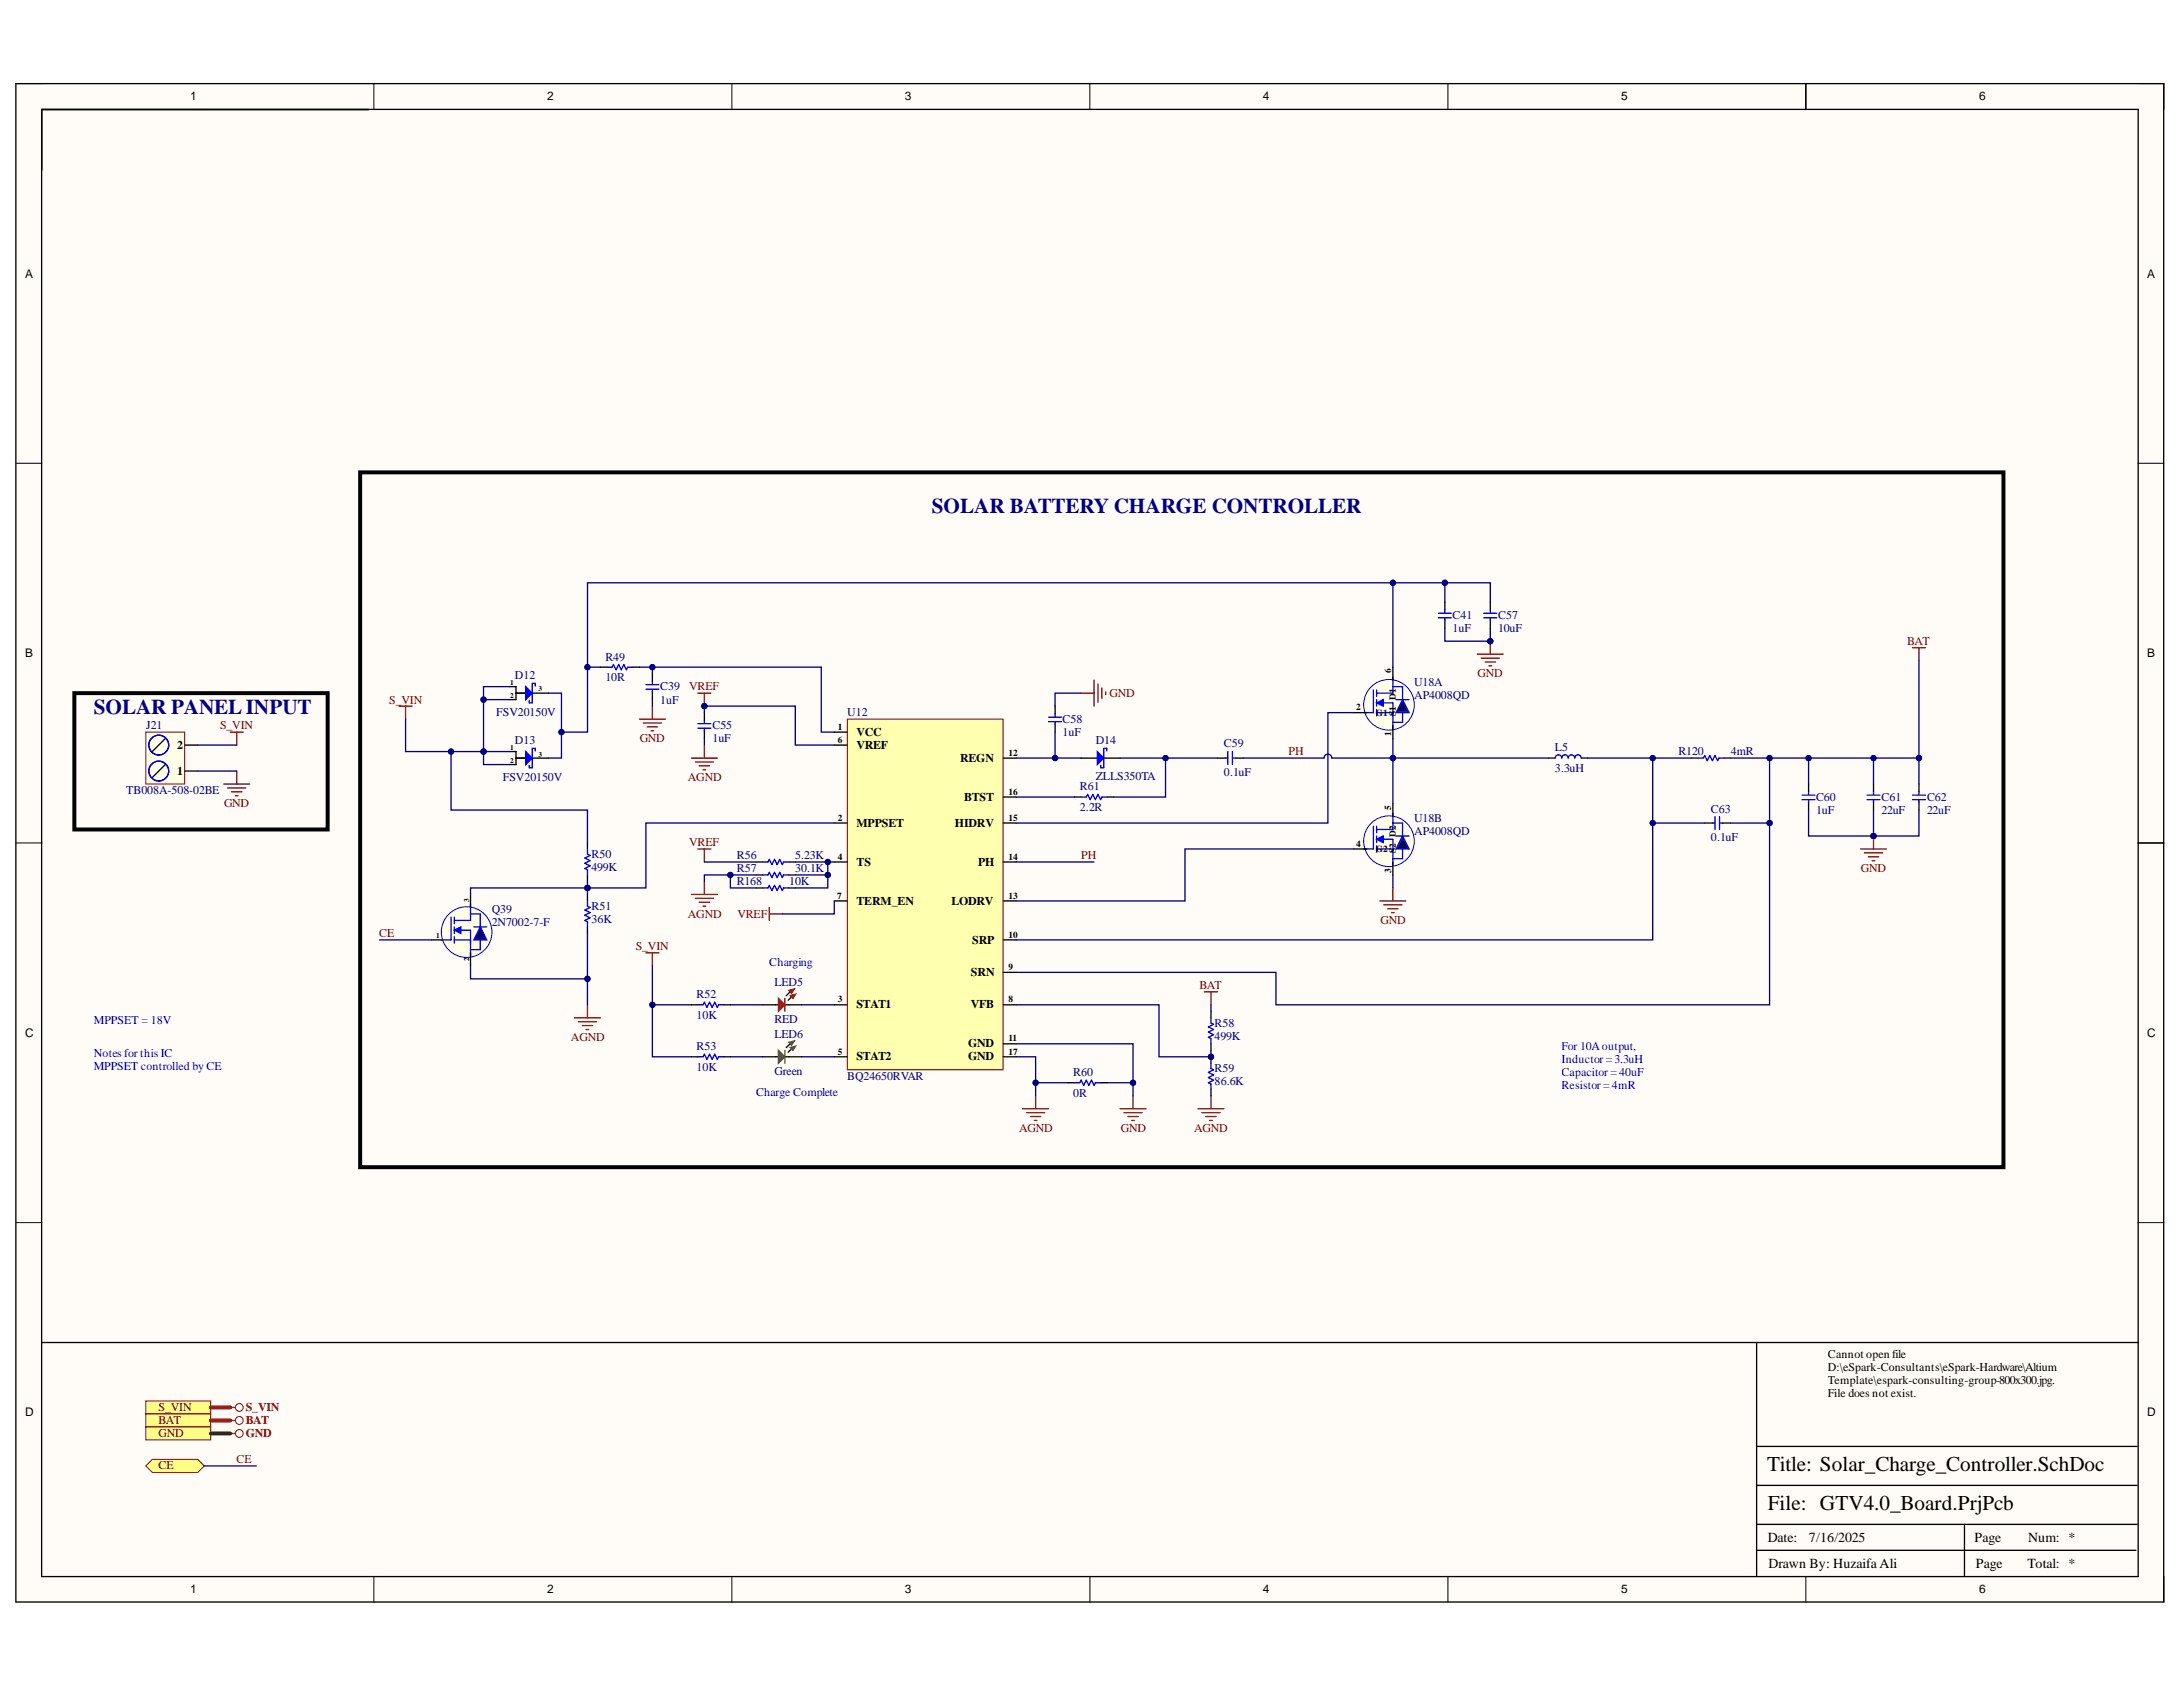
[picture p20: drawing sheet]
<svg xmlns="http://www.w3.org/2000/svg" width="279mm" height="216mm" viewBox="0 0 279 216" stroke-linecap="round" stroke-linejoin="round" font-family="sans-serif">
<defs><g id="words">
<g font-size="2.7" fill="#000080">
<text x="119.3" y="65.6">SOLAR BATTERY CHARGE CONTROLLER</text>
<text x="12" y="91.4">SOLAR PANEL INPUT</text>
</g>
<g font-size="2.7">
<text x="226.2" y="188.3">Title: Solar_Charge_Controller.SchDoc</text>
<text x="226.3" y="193.3">File: GTV4.0_Board.PrjPcb</text>
</g>
<g font-size="1.8">
<text x="226.3" y="197.4">Date:</text>
<text x="231.5" y="197.4">7/16/2025</text>
<text x="252.7" y="197.4">Page</text>
<text x="259.6" y="197.4">Num: *</text>
<text x="226.3" y="200.7">Drawn By: Huzaifa Ali</text>
<text x="252.9" y="200.7">Page</text>
<text x="259.5" y="200.7">Total: *</text>
</g>
<g font-size="1.5">
<text x="24.4" y="12.9">1</text>
<text x="70" y="12.9">2</text>
<text x="115.8" y="12.9">3</text>
<text x="161.6" y="12.9">4</text>
<text x="207.5" y="12.9">5</text>
<text x="253.3" y="12.9">6</text>
<text x="3.2" y="35.5">A</text>
<text x="274.8" y="35.5">A</text>
<text x="3.2" y="84.1">B</text>
<text x="274.8" y="84.1">B</text>
<text x="22.7" y="95.8">2</text>
<text x="109.6" y="94.2">VCC</text>
<text x="109.6" y="95.8">VREF</text>
<text x="22.7" y="99.2">1</text>
<text x="122.9" y="97.5">REGN</text>
<text x="109.6" y="105.8">MPPSET</text>
<text x="122.2" y="105.8">HIDRV</text>
<text x="123.4" y="102.5">BTST</text>
<text x="109.6" y="110.8">TS</text>
<text x="125.2" y="110.8">PH</text>
<text x="109.6" y="115.8">TERM_EN</text>
<text x="121.8" y="115.8">LODRV</text>
<text x="124.2" y="124.9">SRN</text>
<text x="124.4" y="120.8">SRP</text>
<text x="109.6" y="129">STAT1</text>
<text x="124.2" y="129">VFB</text>
<text x="3.2" y="132.7">C</text>
<text x="109.6" y="135.7">STAT2</text>
<text x="123.9" y="134">GND</text>
<text x="123.9" y="135.7">GND</text>
<text x="274.8" y="132.7">C</text>
<text x="234" y="173.8">Cannot open file</text>
<text x="234" y="175.5">D:\eSpark-Consultants\eSpark-Hardware\Altium</text>
<text x="234" y="177.2">Template\espark-consulting-group-800x300.jpg.</text>
<text x="234" y="178.8">File does not exist.</text>
<text x="3.2" y="181.2">D</text>
<text x="274.8" y="181.2">D</text>
<text x="24.4" y="203.9">1</text>
<text x="70" y="203.9">2</text>
<text x="115.8" y="203.9">3</text>
<text x="161.6" y="203.9">4</text>
<text x="207.5" y="203.9">5</text>
<text x="253.3" y="203.9">6</text>
</g>
<g font-size="1.5" fill="#000080">
<text x="185.9" y="79.2">C41</text>
<text x="185.9" y="80.8">1uF</text>
<text x="191.7" y="79.2">C57</text>
<text x="191.7" y="80.8">10uF</text>
<text x="65.9" y="86.9">D12</text>
<text x="77.5" y="84.6">R49</text>
<text x="77.5" y="87.2">10R</text>
<text x="84.5" y="88.4">C39</text>
<text x="181" y="87.8">U18A</text>
<text x="181" y="89.5">AP4008QD</text>
<text x="18.7" y="93.4">J21</text>
<text x="63.5" y="91.7">FSV20150V</text>
<text x="65.9" y="95.2">D13</text>
<text x="84.5" y="90.1">1uF</text>
<text x="91.2" y="93.4">C55</text>
<text x="91.2" y="95">1uF</text>
<text x="108.4" y="91.7">U12</text>
<text x="136" y="92.5">C58</text>
<text x="136" y="94.2">1uF</text>
<text x="140.2" y="95.2">D14</text>
<text x="156.6" y="95.6">C59</text>
<text x="16.2" y="101.6">TB008A-508-02BE</text>
<text x="64.4" y="100">FSV20150V</text>
<text x="138.2" y="101.1">R61</text>
<text x="140.2" y="99.8">ZLLS350TA</text>
<text x="156.6" y="99.4">0.1uF</text>
<text x="199" y="96.1">L5</text>
<text x="199" y="98.9">3.3uH</text>
<text x="214.8" y="96.7">R120</text>
<text x="221.5" y="96.7">4mR</text>
<text x="138.2" y="103.8">2.2R</text>
<text x="181" y="105.2">U18B</text>
<text x="181" y="106.9">AP4008QD</text>
<text x="219" y="104">C63</text>
<text x="219" y="107.6">0.1uF</text>
<text x="232.4" y="102.5">C60</text>
<text x="232.4" y="104.2">1uF</text>
<text x="240.8" y="102.5">C61</text>
<text x="240.8" y="104.2">22uF</text>
<text x="246.6" y="102.5">C62</text>
<text x="246.6" y="104.2">22uF</text>
<text x="75.7" y="109.8">R50</text>
<text x="75.7" y="111.5">499K</text>
<text x="94.3" y="113.3">R168</text>
<text x="94.3" y="111.6">R57</text>
<text x="94.3" y="109.9">R56</text>
<text x="101" y="113.3">10K</text>
<text x="101.8" y="111.6">30.1K</text>
<text x="101.8" y="109.9">5.23K</text>
<text x="62.9" y="116.9">Q39</text>
<text x="62.9" y="118.6">2N7002-7-F</text>
<text x="75.7" y="116.4">R51</text>
<text x="75.7" y="118.1">36K</text>
<text x="89.1" y="127.8">R52</text>
<text x="89.1" y="130.4">10K</text>
<text x="99.1" y="126.2">LED5</text>
<text x="99.1" y="130.9">RED</text>
<text x="155.5" y="131.4">R58</text>
<text x="89.1" y="134.4">R53</text>
<text x="89.1" y="137.1">10K</text>
<text x="99.1" y="132.8">LED6</text>
<text x="99.1" y="137.6">Green</text>
<text x="137.4" y="137.7">R60</text>
<text x="155.5" y="137.2">R59</text>
<text x="155.5" y="133.1">499K</text>
<text x="108.4" y="138.3">BQ24650RVAR</text>
<text x="137.4" y="140.4">0R</text>
<text x="155.5" y="138.8">86.6K</text>
</g>
<g font-size="1.5" fill="#800000">
<text x="244.1" y="82.5">BAT</text>
<text x="88.2" y="88.4">VREF</text>
<text x="142" y="89.2">GND</text>
<text x="189.1" y="86.7">GND</text>
<text x="28.2" y="93.4">S_VIN</text>
<text x="49.8" y="90.1">S_VIN</text>
<text x="81.9" y="95">GND</text>
<text x="88" y="100">AGND</text>
<text x="164.9" y="96.7">PH</text>
<text x="28.7" y="103.3">GND</text>
<text x="88.2" y="108.3">VREF</text>
<text x="138.4" y="109.9">PH</text>
<text x="238.2" y="111.6">GND</text>
<text x="48.5" y="119.9">CE</text>
<text x="88" y="117.5">AGND</text>
<text x="94.4" y="117.5">VREF</text>
<text x="176.7" y="118.3">GND</text>
<text x="81.4" y="121.6">S_VIN</text>
<text x="153.5" y="126.6">BAT</text>
<text x="73.1" y="133.3">AGND</text>
<text x="130.4" y="144.9">AGND</text>
<text x="143.4" y="144.9">GND</text>
<text x="152.8" y="144.9">AGND</text>
<text x="20.3" y="180.6">S_VIN</text>
<text x="20.3" y="182.2">BAT</text>
<text x="20.3" y="183.9">GND</text>
<text x="31.5" y="180.6">S_VIN</text>
<text x="31.5" y="182.2">BAT</text>
<text x="31.5" y="183.9">GND</text>
<text x="20.3" y="188.1">CE</text>
<text x="30.3" y="187.2">CE</text>
</g>
<g font-size="1.5" fill="#00f">
<text x="98.5" y="123.6">Charging</text>
<text x="12" y="131.1">MPPSET = 18V</text>
<text x="12" y="135.2">Notes for this IC</text>
<text x="12" y="136.9">MPPSET controlled by CE</text>
<text x="199.9" y="134.4">For 10Aoutput,</text>
<text x="199.9" y="136.1">Inductor =3.3uH</text>
<text x="199.9" y="137.7">Capacitor =40uF</text>
<text x="96.8" y="140.2">Charge Complete</text>
<text x="199.9" y="139.4">Resistor =4mR</text>
</g>
<g font-size="1.2">
<text x="178" y="86.2" transform="rotate(-90 178 86.2)">6</text>
<text x="178.6" y="89.6" transform="rotate(-90 178.6 89.6)">D1</text>
<text x="107.2" y="93.4">1</text>
<text x="107.2" y="95">6</text>
<text x="173.6" y="90.9">2</text>
<text x="176.1" y="91.6">G1</text>
<text x="178" y="94.2" transform="rotate(-90 178 94.2)">1</text>
<text x="178.6" y="91.7" transform="rotate(-90 178.6 91.7)">S1</text>
<text x="129.1" y="96.7">12</text>
<text x="129.1" y="101.7">16</text>
<text x="107.2" y="105">2</text>
<text x="129.1" y="105">15</text>
<text x="178" y="103.7" transform="rotate(-90 178 103.7)">5</text>
<text x="178.6" y="107.1" transform="rotate(-90 178.6 107.1)">D2</text>
<text x="107.2" y="110">4</text>
<text x="129.1" y="110">14</text>
<text x="173.6" y="108.4">4</text>
<text x="176.1" y="109">G2</text>
<text x="178" y="111.7" transform="rotate(-90 178 111.7)">3</text>
<text x="178.6" y="109.2" transform="rotate(-90 178.6 109.2)">S2</text>
<text x="107.2" y="115">7</text>
<text x="129.1" y="120">10</text>
<text x="129.1" y="115">13</text>
<text x="129.1" y="124.1">9</text>
<text x="107.2" y="128.3">3</text>
<text x="129.1" y="128.3">8</text>
<text x="107.2" y="135">5</text>
<text x="129.1" y="133.3">11</text>
<text x="129.1" y="135">17</text>
</g>
<g font-size=".9">
<text x="65.3" y="87.7">1</text>
<text x="65.3" y="89.3">2</text>
<text x="68.9" y="88.5">3</text>
<text x="65.3" y="96">1</text>
<text x="65.3" y="97.7">2</text>
<text x="68.9" y="96.8">3</text>
<text x="60.1" y="115.4" transform="rotate(-90 60.1 115.4)">3</text>
<text x="55.8" y="120.1">1</text>
<text x="60.1" y="123" transform="rotate(-90 60.1 123)">2</text>
</g>
</g></defs>
<g fill="#fffcf8">
<path d="M2 10.7h275v194.4h-275z" fill-rule="evenodd"/>
<path d="M5.4 14h268.2v187.7h-268.2z" fill-rule="evenodd"/>
</g>
<g fill="none" stroke="#000" stroke-width=".13">
<path d="M2 10.7h3.4M47.9 10.7v3.3M93.7 10.7v3.3M139.5 10.7v3.3M185.3 10.7v3.3M231.1 10.7v3.3M273.6 10.7h3.4v3.3M2 59.3h3.4M273.6 59.3h3.4M2 107.9h3.4M273.6 107.9h3.4M2 156.5h3.4"/>
<path d="M273.6 156.5h3.4M47.9 201.7v3.4M93.7 201.7v3.4M139.5 201.7v3.4M185.3 201.7v3.4M231.1 201.7v3.4M277 201.7v3.4"/>
</g>
<path d="M2 10.7h274.9v194.3h-274.9zM5.3 14h268.4v187.8h-268.4zM231.1 10.7v3.3M273.7 107.9h3.3M273.7 171.8h-48.9v29.9M224.8 198.4h48.6M224.8 195.1h48.7M224.8 190.1h48.7M224.8 185.1h48.7M251.4 195.1v6.6" fill="none" stroke="#000" stroke-width=".17"/>
<path d="M9.5 88.7h32.4v17.5h-32.4z" fill="none" stroke="#000" stroke-width=".51"/>
<g fill="none" stroke="#800000" stroke-width=".17">
<path d="M29.5 93.7h1.6M30.3 93.7v1.7M30.3 98.7v1.6M51.1 90.4h1.6M51.9 90.4v1.6M138.4 88.7h1.6M140 87v3.4M140.5 87.5v2.4M141 88v1.4M141.5 88.5v.4M189.1 83.7h3.3M189.6 84.2h2.3"/>
<path d="M190.1 84.7h1.3M190.6 85.2h.3M190.7 82.1v1.6M28.6 100.3h3.4M29.1 100.8h2.4M29.6 101.3h1.4M30.1 101.8h.4M88.5 114.5h3.3M89 115h2.3M89.5 115.5h1.3M90 116h.3M90.2 112.8v1.7"/>
<path d="M73.5 130.3h3.3M74 130.8h2.4M74.5 131.3h1.4M75 131.8h.4M75.2 128.6v1.7M82.7 121.9h1.6M83.5 121.9v1.7"/>
</g>
<circle cx="190.7" cy="82.1" r=".33" fill="#000080"/>
<circle cx="190.7" cy="82.1" r=".33" fill="none" stroke="#000080" stroke-width=".13"/>
<path d="M238.1 108.7h3.3M238.6 109.1h2.4M239.1 109.7h1.4M239.6 110.2h.4M239.8 107v1.7" fill="none" stroke="#800000" stroke-width=".17"/>
<circle cx="239.8" cy="107" r=".33" fill="#000080"/>
<circle cx="239.8" cy="107" r=".33" fill="none" stroke="#000080" stroke-width=".13"/>
<path d="M89.3 88.7h1.7M90.2 88.7v1.7M244.8 82.9h1.6M245.6 82.9v1.7M176.6 115.3h3.3M177.1 115.8h2.3M177.6 116.3h1.3M178.1 116.8h.3M178.3 113.6v1.7" fill="none" stroke="#800000" stroke-width=".17"/>
<circle cx="90.2" cy="90.4" r=".33" fill="#000080"/>
<circle cx="90.2" cy="90.4" r=".33" fill="none" stroke="#000080" stroke-width=".13"/>
<path d="M89.3 108.7h1.7M90.2 108.7v1.6M154.2 126.9h1.6M155 126.9v1.7M143.4 141.9h3.3M143.9 142.4h2.3M144.4 142.9h1.3M144.9 143.4h.3M145 140.2v1.7" fill="none" stroke="#800000" stroke-width=".17"/>
<path d="M18.7 179.3h8.3v1.7h-8.3z" fill-rule="evenodd" fill="#ffff80"/>
<g fill="none" stroke="#800000" stroke-width=".13">
<path d="M18.7 179.3h8.3v1.7h-8.3z"/>
<circle cx="30.6" cy="180.1" r=".5"/>
</g>
<path d="M29.5 180.1h.6" fill="none" stroke="#800000" stroke-width=".17"/>
<path d="M18.7 181h8.3v1.6h-8.3z" fill-rule="evenodd" fill="#ffff80"/>
<g fill="none" stroke="#800000" stroke-width=".13">
<path d="M18.7 181h8.3v1.6h-8.3z"/>
<circle cx="30.6" cy="181.8" r=".5"/>
</g>
<path d="M29.5 181.8h.6" fill="none" stroke="#800000" stroke-width=".17"/>
<path d="M18.7 182.6h8.3v1.7h-8.3z" fill-rule="evenodd" fill="#ffff80"/>
<g fill="none" stroke="#800000" stroke-width=".13">
<path d="M18.7 182.6h8.3v1.7h-8.3z"/>
<circle cx="30.6" cy="183.5" r=".5"/>
</g>
<path d="M29.5 183.5h.6" fill="none" stroke="#800000" stroke-width=".17"/>
<path d="M18.7 187.6l.8-.8h5.8l.8 .8-.8 .8h-5.8z" fill-rule="evenodd" fill="#ffff80"/>
<path d="M18.7 187.6l.8-.8h5.8l.8 .8-.8 .8h-5.8z" fill="none" stroke="#800000" stroke-width=".13"/>
<g fill="none" stroke="#800000" stroke-width=".17">
<path d="M81.8 92h3.4M82.3 92.5h2.4M82.8 93h1.4M83.3 93.5h.4M83.5 90.4v1.6M88.5 97h3.3M89 97.5h2.3M89.5 98h1.3M90 98.5h.3M90.2 95.4v1.6M98.5 116.1v1.7M98.5 117h1.6"/>
<path d="M130.9 141.9h3.3M131.4 142.4h2.3M131.9 142.9h1.3M132.4 143.4h.3M132.5 140.2v1.7M153.3 141.9h3.4M153.8 142.4h2.4M154.3 142.9h1.4M154.8 143.4h.4M155 140.2v1.7"/>
</g>
<path d="M65.2 87.9h.8v1.6h-.8M66 88.7h1.2M68.1 88.7h2.1M96.8 113.6h.8M101 113.6h.8M5.4 171.8h219.4" fill="none" stroke="#000" stroke-width=".17"/>
<path d="M67.7 89.6v.4h.4M68.1 87.5h.4v.3M97.6 113.6h.7l.2-.3 .3 .7 .3-.7 .4 .7 .3-.7 .3 .7 .2-.4h.7" fill="none" stroke="#00f" stroke-width=".17"/>
<path d="M46.1 60.5h210.3v88.9h-210.3z" fill="none" stroke="#000" stroke-width=".51"/>
<path d="M67.3 87.9l.8 .8-.8 .8z" fill="#00f"/>
<path d="M67.3 87.9l.8 .8-.8 .8zM67.7 97.9v.4h.4M68.1 87.5v2.5M68.1 95.8h.4v.3" fill="none" stroke="#00f" stroke-width=".17"/>
<path d="M65.2 96.2h.8v1.6h-.8M66 97h1.2M68.1 97h2.1" fill="none" stroke="#000" stroke-width=".17"/>
<path d="M67.3 96.2l.8 .8-.8 .8z" fill="#00f"/>
<path d="M67.3 96.2l.8 .8-.8 .8zM68.1 95.8v2.5" fill="none" stroke="#00f" stroke-width=".17"/>
<path d="M108.4 92h20v44.9h-20z" fill-rule="evenodd" fill="#ffffb0"/>
<path d="M108.4 92h20v44.9h-20z" fill="none" stroke="#800000" stroke-width=".13"/>
<g fill="none" stroke="#000" stroke-width=".17">
<path d="M76.8 85.4h.9M81 85.4h.8M83.5 86.2v1M83.5 88.5v1M90.2 91.2v1M90.2 93.4v1.1M106.8 93.7h1.6M106.8 95.4h1.6M128.4 97h1.7M75.2 107.8v.9M75.2 112v.8M75.2 114.5v.8"/>
<path d="M75.2 118.6v.9M106.8 105.3h1.6M106.8 110.3h1.6M106.8 115.3h1.6M128.4 105.3h1.7M128.4 110.3h1.7M128.4 115.3h1.7M128.4 102h1.7M88.5 128.6h.8M88.5 135.2h.8M92.6 128.6h.9M92.6 135.2h.9"/>
<path d="M101.3 127.6l-.4 .4M106.8 128.6h1.6M106.8 135.2h1.6M128.4 128.6h1.7M128.4 135.2h1.7M128.4 124.4h1.7M128.4 120.3h1.7M128.4 133.6h1.7"/>
</g>
<g fill="none" stroke="#00f" stroke-width=".17">
<path d="M77.7 85.4h.6l.2-.4 .3 .7 .4-.7 .3 .7 .3-.7 .4 .7 .1-.3h.7M82.7 88.2h1.6M82.7 87.6h1.6M83.5 87.2v.3M83.5 88.2v.3M89.3 93.2h1.7M89.3 92.6h1.7M90.2 92.2v.3M90.2 93.2v.3M75.2 108.7v.6l.3 .2-.6 .3 .6 .3-.6 .4 .6 .3-.6 .3 .3 .2v.7M75.2 115.3v.7l.3 .1-.6 .4 .6 .3-.6 .3 .6 .4-.6 .3 .3 .2v.6M89.3 128.6h.7l.2-.3 .3 .6 .3-.6 .3 .6 .4-.6 .3 .6 .2-.3h.6"/>
<path d="M89.3 135.2h.7l.2-.3 .3 .7 .3-.7 .3 .7 .4-.7 .3 .7 .2-.4h.6"/>
</g>
<path d="M101.1 127.4l.8-.2-.4 .6z" fill-rule="evenodd" fill="#c00"/>
<path d="M101.1 127.4l.8-.2-.4 .6z" fill="none" stroke="#c00" stroke-width=".13"/>
<path d="M101.1 126.9l-.5 .5" fill="none" stroke="#000" stroke-width=".17"/>
<path d="M100.9 126.7l.8-.2-.4 .6z" fill-rule="evenodd" fill="#c00"/>
<path d="M100.9 126.7l.8-.2-.4 .6z" fill="none" stroke="#c00" stroke-width=".13"/>
<path d="M97.6 128.6h2M100.5 128.6h2.1" fill="none" stroke="#000" stroke-width=".17"/>
<path d="M100.5 127.8v1.6" fill="none" stroke="#c00" stroke-width=".17"/>
<path d="M99.6 127.8l.9 .8-.9 .8z" fill="#c00"/>
<path d="M99.6 127.8l.9 .8-.9 .8z" fill="none" stroke="#c00" stroke-width=".17"/>
<path d="M101.3 134.3l-.4 .4" fill="none" stroke="#000" stroke-width=".17"/>
<path d="M101.1 134l.8-.1-.4 .5z" fill-rule="evenodd" fill="#38761d"/>
<path d="M101.1 134l.8-.1-.4 .5z" fill="none" stroke="#38761d" stroke-width=".13"/>
<path d="M101.1 133.6l-.5 .5" fill="none" stroke="#000" stroke-width=".17"/>
<path d="M100.9 133.4l.8-.2-.4 .6z" fill-rule="evenodd" fill="#38761d"/>
<path d="M100.9 133.4l.8-.2-.4 .6z" fill="none" stroke="#38761d" stroke-width=".13"/>
<path d="M97.6 135.2h2M100.5 135.2h2.1" fill="none" stroke="#000" stroke-width=".17"/>
<path d="M100.5 134.4v1.7" fill="none" stroke="#38761d" stroke-width=".17"/>
<path d="M99.6 134.4l.9 .8-.9 .9z" fill="#38761d"/>
<path d="M99.6 134.4l.9 .8-.9 .9z" fill="none" stroke="#38761d" stroke-width=".17"/>
<path d="M96.8 112h.8M96.8 110.3h.8M101 112h.8M101 110.3h.8M136.7 138.6h.8M140.9 138.6h.8" fill="none" stroke="#000" stroke-width=".17"/>
<path d="M97.6 112h.7l.2-.4 .3 .7 .3-.7 .4 .7 .3-.7 .3 .7 .2-.3h.7M97.6 110.3h.7l.2-.3 .3 .6 .3-.6 .4 .6 .3-.6 .3 .6 .2-.3h.7M137.5 138.6h.7l.2-.4 .3 .7 .3-.7 .4 .7 .3-.7 .3 .7 .2-.3h.7" fill="none" stroke="#00f" stroke-width=".17"/>
<circle cx="155" cy="135.2" r=".33" fill="#000080"/>
<circle cx="155" cy="135.2" r=".33" fill="none" stroke="#000080" stroke-width=".13"/>
<path d="M155 135.2v.9" fill="none" stroke="#000" stroke-width=".17"/>
<circle cx="155" cy="135.2" r=".33" fill="#000080"/>
<circle cx="155" cy="135.2" r=".33" fill="none" stroke="#000080" stroke-width=".13"/>
<path d="M138.4 97h2M141.3 97h2.1M137.5 102h.9M141.7 102h.8M155 139.4v.8" fill="none" stroke="#000" stroke-width=".17"/>
<path d="M138.4 102h.6l.2-.3 .3 .6 .4-.6 .3 .6 .3-.6 .4 .6 .1-.3h.7M155 136.1v.6l.3 .2-.6 .3 .6 .4-.6 .3 .6 .3-.6 .4 .3 .1v.7" fill="none" stroke="#00f" stroke-width=".17"/>
<path d="M140.4 96.2l.9 .8-.9 .8z" fill="#00f"/>
<g fill="none" stroke="#00f" stroke-width=".17">
<path d="M184.1 79.1h1.7M184.1 78.5h1.7M184.9 78.1v.3M184.9 79.1v.3M189.9 79.1h1.7M189.9 78.5h1.7M190.7 78.1v.3M190.7 79.1v.3M134.2 92.4h1.7M134.2 91.8h1.7M135 91.4v.3M135 92.4v.3"/>
<path d="M140.4 96.2l.9 .8-.9 .8zM141.3 95.8v2.5h-.4v-.4M141.3 95.8h.4v.3M156.8 97h.4M157.2 96.2v1.6M157.7 96.2v1.6M157.8 97h.4M199.1 97a.42 .42 0 0 1 .4-.4 .42 .42 0 0 1 .4 .4 .41 .41 0 0 1 .4-.4 .41 .41 0 0 1 .4 .4 .42 .42 0 0 1 .4-.4 .42 .42 0 0 1 .4 .4 .42 .42 0 0 1 .5-.4 .42 .42 0 0 1 .4 .4M219.2 105.3h.3M219.5 104.5v1.7M220.1 104.5v1.7M220.2 105.3h.3"/>
<path d="M230.6 102.3h1.7M230.6 101.8h1.7M231.5 101.3v.4M231.5 102.3v.4M239 102.3h1.6M239 101.8h1.6M239.8 101.3v.4M239.8 102.3v.4M244.8 102.3h1.6M244.8 101.8h1.6M245.6 101.3v.4M245.6 102.3v.4"/>
</g>
<g fill="none" stroke="#000" stroke-width=".17">
<path d="M184.9 77.1v1M184.9 79.3v1.1M190.7 77.1v1M190.7 79.3v1.1M135 90.4v1M135 92.6v1.1M155.8 97h1.1M158.2 97h1M198.2 97h.9M202.4 97h.8M218.2 105.3h1.1M220.5 105.3h1"/>
<path d="M231.5 100.3v1M231.5 102.6v1.1M239.8 100.3v1M239.8 102.6v1.1M245.6 100.3v1M245.6 102.6v1.1M55.2 120.3h1.7"/>
</g>
<circle cx="59.7" cy="119.3" r="3.2" fill="#ffffe8"/>
<circle cx="59.7" cy="119.3" r="3.2" fill="none" stroke="#00f" stroke-width=".13"/>
<path d="M57.7 117.4v2.9h-1.2M58.1 117.4v.8M58.1 118.6v.9M58.1 119.9v.8M58.1 119h2.1v3.4M60.2 115.7v2.1h-2.1M58.1 120.3h2.1" fill="none" stroke="#00f" stroke-width=".17"/>
<path d="M58.1 119l.9-.4v.9z" fill="#00f"/>
<path d="M58.1 119l.9-.4v.9zM60.2 117h1.3v4.5h-1.3M60.6 118.6h1.7" fill="none" stroke="#00f" stroke-width=".17"/>
<path d="M60.2 114.5v1.6M60.2 121.9v1.7" fill="none" stroke="#000" stroke-width=".17"/>
<path d="M61.5 118.6l.8 1.7h-1.7z" fill="#073763"/>
<path d="M217.3 97h.7l.2-.3 .3 .7 .3-.7 .4 .7 .3-.7 .3 .7 .2-.4h.7M61.5 118.6l.8 1.7h-1.7z" fill="none" stroke="#00f" stroke-width=".17"/>
<path d="M216.5 97h.8M220.7 97h.8" fill="none" stroke="#000" stroke-width=".17"/>
<circle cx="177.8" cy="90.2" r="3.2" fill="#ffffe8"/>
<circle cx="177.8" cy="90.2" r="3.2" fill="none" stroke="#00f" stroke-width=".13"/>
<path d="M175.8 88.3v2.9h-1.3M176.2 91.2h2.1M176.2 88.3v.8M176.2 89.5v.9M176.2 90.8v.8M176.2 90h2.1v3.3M178.3 86.6v2.1h-2.1" fill="none" stroke="#00f" stroke-width=".17"/>
<path d="M176.2 90l.8-.5v.9z" fill="#00f"/>
<path d="M176.2 90l.8-.5v.9zM178.3 87.9h1.2v4.5h-1.2M178.7 89.5h1.6" fill="none" stroke="#00f" stroke-width=".17"/>
<path d="M178.3 85.4v1.6M178.3 92.9v1.6" fill="none" stroke="#000" stroke-width=".17"/>
<path d="M179.5 89.5l.8 1.7h-1.6z" fill="#073763"/>
<path d="M179.5 89.5l.8 1.7h-1.6z" fill="none" stroke="#00f" stroke-width=".17"/>
<path d="M173.3 91.2h1.6" fill="none" stroke="#000" stroke-width=".17"/>
<circle cx="177.8" cy="107.7" r="3.2" fill="#ffffe8"/>
<circle cx="177.8" cy="107.7" r="3.2" fill="none" stroke="#00f" stroke-width=".13"/>
<path d="M175.8 105.7v3h-1.3M176.2 108.7h2.1M176.2 105.7v.9M176.2 107v.8M176.2 108.2v.9M176.2 107.4h2.1v3.3M178.3 104.1v2.1h-2.1" fill="none" stroke="#00f" stroke-width=".17"/>
<path d="M176.2 107.4l.8-.4v.8z" fill="#00f"/>
<path d="M176.2 107.4l.8-.4v.8zM178.3 105.3h1.2v4.6h-1.2M178.7 107h1.6" fill="none" stroke="#00f" stroke-width=".17"/>
<path d="M178.3 102.8v1.7M178.3 110.3v1.7" fill="none" stroke="#000" stroke-width=".17"/>
<path d="M179.5 107l.8 1.7h-1.6z" fill="#073763"/>
<path d="M179.5 107l.8 1.7h-1.6zM155 130.3v.6l.3 .2-.6 .3 .6 .4-.6 .3 .6 .3-.6 .3 .3 .2v.7" fill="none" stroke="#00f" stroke-width=".17"/>
<path d="M173.3 108.7h1.6M155 129.4v.9M155 133.6v.8" fill="none" stroke="#000" stroke-width=".17"/>
<path d="M18.7 93.7h4.9v6.6h-4.9z" fill-rule="evenodd" fill="#ffffe8"/>
<path d="M18.7 93.7h4.9v6.6h-4.9z" fill="none" stroke="#800000" stroke-width=".13"/>
<path d="M21.2 97.8l-1.7 1.7M21.2 94.5l-1.7 1.7M23.6 98.7h1.7M23.6 95.4h1.7" fill="none" stroke="#000" stroke-width=".17"/>
<g fill="none" stroke="#00f" stroke-width=".17">
<circle cx="20.3" cy="95.4" r="1.27"/>
<circle cx="20.3" cy="98.7" r="1.27"/>
</g>
<path d="M173.3 91.2h-3.3v14.1h-39.9M178.3 94.5v2.5M130.1 110.3h9.9M48.6 120.3h6.6M102.6 128.6h4.2M102.6 135.2h4.2" fill="none" stroke="#000080" stroke-width=".17"/>
<circle cx="178.3" cy="97" r=".33" fill="#000080"/>
<circle cx="178.3" cy="97" r=".33" fill="none" stroke="#000080" stroke-width=".13"/>
<path d="M178.3 112v1.6M211.5 105.3v15h-81.4" fill="none" stroke="#000080" stroke-width=".17"/>
<circle cx="211.5" cy="105.3" r=".33" fill="#000080"/>
<circle cx="211.5" cy="105.3" r=".33" fill="none" stroke="#000080" stroke-width=".13"/>
<path d="M130.1 97h8.3M173.3 108.7h-21.6v6.6h-21.6M155 128.6v.8M26.1 187.6h6.7" fill="none" stroke="#000080" stroke-width=".17"/>
<path d="M27 183.5h2.5" fill="none" stroke="#274e13" stroke-width=".51"/>
<path d="M27 181.8h2.5M27 180.1h2.5" fill="none" stroke="#f00" stroke-width=".51"/>
<circle cx="135" cy="97" r=".33" fill="#000080"/>
<circle cx="135" cy="97" r=".33" fill="none" stroke="#000080" stroke-width=".13"/>
<path d="M149.2 97v5h-6.7M130.1 102h7.4" fill="none" stroke="#000080" stroke-width=".17"/>
<circle cx="149.2" cy="97" r=".33" fill="#000080"/>
<circle cx="149.2" cy="97" r=".33" fill="none" stroke="#000080" stroke-width=".13"/>
<path d="M141.7 138.6h3.3" fill="none" stroke="#000080" stroke-width=".17"/>
<circle cx="145" cy="138.6" r=".33" fill="#000080"/>
<circle cx="145" cy="138.6" r=".33" fill="none" stroke="#000080" stroke-width=".13"/>
<path d="M132.5 138.6h4.2" fill="none" stroke="#000080" stroke-width=".17"/>
<circle cx="132.5" cy="138.6" r=".33" fill="#000080"/>
<circle cx="132.5" cy="138.6" r=".33" fill="none" stroke="#000080" stroke-width=".13"/>
<path d="M178.3 97h19.9M106.8 115.3v1.7h-6.7" fill="none" stroke="#000080" stroke-width=".17"/>
<circle cx="178.3" cy="97" r=".33" fill="#000080"/>
<circle cx="178.3" cy="97" r=".33" fill="none" stroke="#000080" stroke-width=".13"/>
<path d="M70.2 88.7h1.7v8.3h-1.7" fill="none" stroke="#000080" stroke-width=".17"/>
<circle cx="71.9" cy="93.7" r=".33" fill="#000080"/>
<circle cx="71.9" cy="93.7" r=".33" fill="none" stroke="#000080" stroke-width=".13"/>
<path d="M51.9 92v4.2h5.8v7.5h17.5v4.1" fill="none" stroke="#000080" stroke-width=".17"/>
<circle cx="57.7" cy="96.2" r=".33" fill="#000080"/>
<circle cx="57.7" cy="96.2" r=".33" fill="none" stroke="#000080" stroke-width=".13"/>
<path d="M65.2 87.9h-3.3v8.3h-4.2" fill="none" stroke="#000080" stroke-width=".17"/>
<circle cx="57.7" cy="96.2" r=".33" fill="#000080"/>
<circle cx="57.7" cy="96.2" r=".33" fill="none" stroke="#000080" stroke-width=".13"/>
<circle cx="61.9" cy="96.2" r=".33" fill="#000080"/>
<circle cx="61.9" cy="96.2" r=".33" fill="none" stroke="#000080" stroke-width=".13"/>
<circle cx="61.9" cy="89.5" r=".33" fill="#000080"/>
<circle cx="61.9" cy="89.5" r=".33" fill="none" stroke="#000080" stroke-width=".13"/>
<path d="M61.9 89.5h3.3" fill="none" stroke="#000080" stroke-width=".17"/>
<circle cx="61.9" cy="89.5" r=".33" fill="#000080"/>
<circle cx="61.9" cy="89.5" r=".33" fill="none" stroke="#000080" stroke-width=".13"/>
<path d="M61.9 96.2h3.3" fill="none" stroke="#000080" stroke-width=".17"/>
<circle cx="61.9" cy="96.2" r=".33" fill="#000080"/>
<circle cx="61.9" cy="96.2" r=".33" fill="none" stroke="#000080" stroke-width=".13"/>
<path d="M61.9 96.2v1.6h3.3" fill="none" stroke="#000080" stroke-width=".17"/>
<circle cx="61.9" cy="96.2" r=".33" fill="#000080"/>
<circle cx="61.9" cy="96.2" r=".33" fill="none" stroke="#000080" stroke-width=".13"/>
<path d="M75.2 85.4h1.6" fill="none" stroke="#000080" stroke-width=".17"/>
<circle cx="75.2" cy="85.4" r=".33" fill="#000080"/>
<circle cx="75.2" cy="85.4" r=".33" fill="none" stroke="#000080" stroke-width=".13"/>
<path d="M83.5 89.5v.9M90.2 90.4v.8" fill="none" stroke="#000080" stroke-width=".17"/>
<circle cx="90.2" cy="90.4" r=".33" fill="#000080"/>
<circle cx="90.2" cy="90.4" r=".33" fill="none" stroke="#000080" stroke-width=".13"/>
<path d="M83.5 85.4v.8" fill="none" stroke="#000080" stroke-width=".17"/>
<circle cx="83.5" cy="85.4" r=".33" fill="#000080"/>
<circle cx="83.5" cy="85.4" r=".33" fill="none" stroke="#000080" stroke-width=".13"/>
<path d="M81.8 85.4h23.3v8.3h1.7" fill="none" stroke="#000080" stroke-width=".17"/>
<circle cx="83.5" cy="85.4" r=".33" fill="#000080"/>
<circle cx="83.5" cy="85.4" r=".33" fill="none" stroke="#000080" stroke-width=".13"/>
<path d="M90.2 90.4h11.6v5h5M90.2 94.5v.9" fill="none" stroke="#000080" stroke-width=".17"/>
<circle cx="90.2" cy="90.4" r=".33" fill="#000080"/>
<circle cx="90.2" cy="90.4" r=".33" fill="none" stroke="#000080" stroke-width=".13"/>
<path d="M106.8 105.3h-24.1v8.3h-7.5" fill="none" stroke="#000080" stroke-width=".17"/>
<circle cx="75.2" cy="113.6" r=".33" fill="#000080"/>
<circle cx="75.2" cy="113.6" r=".33" fill="none" stroke="#000080" stroke-width=".13"/>
<path d="M60.2 123.6v1.7h15v3.3" fill="none" stroke="#000080" stroke-width=".17"/>
<circle cx="75.2" cy="125.3" r=".33" fill="#000080"/>
<circle cx="75.2" cy="125.3" r=".33" fill="none" stroke="#000080" stroke-width=".13"/>
<path d="M75.2 119.5v5.8" fill="none" stroke="#000080" stroke-width=".17"/>
<circle cx="75.2" cy="125.3" r=".33" fill="#000080"/>
<circle cx="75.2" cy="125.3" r=".33" fill="none" stroke="#000080" stroke-width=".13"/>
<path d="M75.2 113.6v.9" fill="none" stroke="#000080" stroke-width=".17"/>
<circle cx="75.2" cy="113.6" r=".33" fill="#000080"/>
<circle cx="75.2" cy="113.6" r=".33" fill="none" stroke="#000080" stroke-width=".13"/>
<path d="M75.2 112.8v.8" fill="none" stroke="#000080" stroke-width=".17"/>
<circle cx="75.2" cy="113.6" r=".33" fill="#000080"/>
<circle cx="75.2" cy="113.6" r=".33" fill="none" stroke="#000080" stroke-width=".13"/>
<path d="M83.5 123.6v5h5" fill="none" stroke="#000080" stroke-width=".17"/>
<circle cx="83.5" cy="128.6" r=".33" fill="#000080"/>
<circle cx="83.5" cy="128.6" r=".33" fill="none" stroke="#000080" stroke-width=".13"/>
<path d="M83.5 128.6v6.6h5" fill="none" stroke="#000080" stroke-width=".17"/>
<circle cx="83.5" cy="128.6" r=".33" fill="#000080"/>
<circle cx="83.5" cy="128.6" r=".33" fill="none" stroke="#000080" stroke-width=".13"/>
<path d="M105.9 110.3h.9M93.5 128.6h4.1M93.5 135.2h4.1" fill="none" stroke="#000080" stroke-width=".17"/>
<circle cx="105.9" cy="110.3" r=".33" fill="#000080"/>
<circle cx="105.9" cy="110.3" r=".33" fill="none" stroke="#000080" stroke-width=".13"/>
<path d="M90.2 110.3h6.6M93.5 112h3.3" fill="none" stroke="#000080" stroke-width=".17"/>
<circle cx="93.5" cy="112" r=".33" fill="#000080"/>
<circle cx="93.5" cy="112" r=".33" fill="none" stroke="#000080" stroke-width=".13"/>
<path d="M101.8 110.3h4.1v3.3h-4.1" fill="none" stroke="#000080" stroke-width=".17"/>
<circle cx="105.9" cy="110.3" r=".33" fill="#000080"/>
<circle cx="105.9" cy="110.3" r=".33" fill="none" stroke="#000080" stroke-width=".13"/>
<circle cx="105.9" cy="112" r=".33" fill="#000080"/>
<circle cx="105.9" cy="112" r=".33" fill="none" stroke="#000080" stroke-width=".13"/>
<path d="M101.8 112h4.1" fill="none" stroke="#000080" stroke-width=".17"/>
<circle cx="105.9" cy="112" r=".33" fill="#000080"/>
<circle cx="105.9" cy="112" r=".33" fill="none" stroke="#000080" stroke-width=".13"/>
<path d="M90.2 112.8v-.8h3.3v1.6h3.3" fill="none" stroke="#000080" stroke-width=".17"/>
<circle cx="93.5" cy="112" r=".33" fill="#000080"/>
<circle cx="93.5" cy="112" r=".33" fill="none" stroke="#000080" stroke-width=".13"/>
<path d="M130.1 135.2h2.4v5" fill="none" stroke="#000080" stroke-width=".17"/>
<circle cx="132.5" cy="138.6" r=".33" fill="#000080"/>
<circle cx="132.5" cy="138.6" r=".33" fill="none" stroke="#000080" stroke-width=".13"/>
<path d="M130.1 133.6h14.9v6.6" fill="none" stroke="#000080" stroke-width=".17"/>
<circle cx="145" cy="138.6" r=".33" fill="#000080"/>
<circle cx="145" cy="138.6" r=".33" fill="none" stroke="#000080" stroke-width=".13"/>
<path d="M130.1 128.6h18.2v6.6h6.7v-.8" fill="none" stroke="#000080" stroke-width=".17"/>
<circle cx="155" cy="135.2" r=".33" fill="#000080"/>
<circle cx="155" cy="135.2" r=".33" fill="none" stroke="#000080" stroke-width=".13"/>
<path d="M135 93.7v3.3" fill="none" stroke="#000080" stroke-width=".17"/>
<circle cx="135" cy="97" r=".33" fill="#000080"/>
<circle cx="135" cy="97" r=".33" fill="none" stroke="#000080" stroke-width=".13"/>
<path d="M138.4 88.7h-3.4v1.7M143.4 97h12.4" fill="none" stroke="#000080" stroke-width=".17"/>
<circle cx="149.2" cy="97" r=".33" fill="#000080"/>
<circle cx="149.2" cy="97" r=".33" fill="none" stroke="#000080" stroke-width=".13"/>
<path d="M245.6 84.6v12.4" fill="none" stroke="#000080" stroke-width=".17"/>
<circle cx="245.6" cy="97" r=".33" fill="#000080"/>
<circle cx="245.6" cy="97" r=".33" fill="none" stroke="#000080" stroke-width=".13"/>
<path d="M239.8 103.7v3.3" fill="none" stroke="#000080" stroke-width=".17"/>
<circle cx="239.8" cy="107" r=".33" fill="#000080"/>
<circle cx="239.8" cy="107" r=".33" fill="none" stroke="#000080" stroke-width=".13"/>
<path d="M239.8 97v3.3" fill="none" stroke="#000080" stroke-width=".17"/>
<circle cx="239.8" cy="97" r=".33" fill="#000080"/>
<circle cx="239.8" cy="97" r=".33" fill="none" stroke="#000080" stroke-width=".13"/>
<path d="M245.6 103.7v3.3h-5.8" fill="none" stroke="#000080" stroke-width=".17"/>
<circle cx="239.8" cy="107" r=".33" fill="#000080"/>
<circle cx="239.8" cy="107" r=".33" fill="none" stroke="#000080" stroke-width=".13"/>
<path d="M184.9 74.6v2.5" fill="none" stroke="#000080" stroke-width=".17"/>
<circle cx="184.9" cy="74.6" r=".33" fill="#000080"/>
<circle cx="184.9" cy="74.6" r=".33" fill="none" stroke="#000080" stroke-width=".13"/>
<path d="M184.9 80.4v1.7h5.8" fill="none" stroke="#000080" stroke-width=".17"/>
<circle cx="190.7" cy="82.1" r=".33" fill="#000080"/>
<circle cx="190.7" cy="82.1" r=".33" fill="none" stroke="#000080" stroke-width=".13"/>
<path d="M231.5 103.7v3.3h8.3" fill="none" stroke="#000080" stroke-width=".17"/>
<circle cx="239.8" cy="107" r=".33" fill="#000080"/>
<circle cx="239.8" cy="107" r=".33" fill="none" stroke="#000080" stroke-width=".13"/>
<path d="M231.5 97v3.3" fill="none" stroke="#000080" stroke-width=".17"/>
<circle cx="231.5" cy="97" r=".33" fill="#000080"/>
<circle cx="231.5" cy="97" r=".33" fill="none" stroke="#000080" stroke-width=".13"/>
<path d="M178.3 74.6h12.4v2.5" fill="none" stroke="#000080" stroke-width=".17"/>
<circle cx="184.9" cy="74.6" r=".33" fill="#000080"/>
<circle cx="184.9" cy="74.6" r=".33" fill="none" stroke="#000080" stroke-width=".13"/>
<circle cx="178.3" cy="74.6" r=".33" fill="#000080"/>
<circle cx="178.3" cy="74.6" r=".33" fill="none" stroke="#000080" stroke-width=".13"/>
<path d="M190.7 80.4v1.7" fill="none" stroke="#000080" stroke-width=".17"/>
<circle cx="190.7" cy="82.1" r=".33" fill="#000080"/>
<circle cx="190.7" cy="82.1" r=".33" fill="none" stroke="#000080" stroke-width=".13"/>
<path d="M245.6 100.3v-3.3h-19.1v8.3" fill="none" stroke="#000080" stroke-width=".17"/>
<circle cx="226.5" cy="105.3" r=".33" fill="#000080"/>
<circle cx="226.5" cy="105.3" r=".33" fill="none" stroke="#000080" stroke-width=".13"/>
<circle cx="226.5" cy="97" r=".33" fill="#000080"/>
<circle cx="226.5" cy="97" r=".33" fill="none" stroke="#000080" stroke-width=".13"/>
<circle cx="231.5" cy="97" r=".33" fill="#000080"/>
<circle cx="231.5" cy="97" r=".33" fill="none" stroke="#000080" stroke-width=".13"/>
<circle cx="239.8" cy="97" r=".33" fill="#000080"/>
<circle cx="239.8" cy="97" r=".33" fill="none" stroke="#000080" stroke-width=".13"/>
<circle cx="245.6" cy="97" r=".33" fill="#000080"/>
<circle cx="245.6" cy="97" r=".33" fill="none" stroke="#000080" stroke-width=".13"/>
<path d="M211.5 97v8.3h6.7" fill="none" stroke="#000080" stroke-width=".17"/>
<circle cx="211.5" cy="97" r=".33" fill="#000080"/>
<circle cx="211.5" cy="97" r=".33" fill="none" stroke="#000080" stroke-width=".13"/>
<circle cx="211.5" cy="105.3" r=".33" fill="#000080"/>
<circle cx="211.5" cy="105.3" r=".33" fill="none" stroke="#000080" stroke-width=".13"/>
<path d="M221.5 105.3h5v23.3h-63.2v-4.2h-33.2" fill="none" stroke="#000080" stroke-width=".17"/>
<circle cx="226.5" cy="105.3" r=".33" fill="#000080"/>
<circle cx="226.5" cy="105.3" r=".33" fill="none" stroke="#000080" stroke-width=".13"/>
<path d="M25.3 95.4h5M25.3 98.7h5M75.2 113.6h-15v.9" fill="none" stroke="#000080" stroke-width=".17"/>
<circle cx="75.2" cy="113.6" r=".33" fill="#000080"/>
<circle cx="75.2" cy="113.6" r=".33" fill="none" stroke="#000080" stroke-width=".13"/>
<path d="M203.2 97h13.3" fill="none" stroke="#000080" stroke-width=".17"/>
<circle cx="211.5" cy="97" r=".33" fill="#000080"/>
<circle cx="211.5" cy="97" r=".33" fill="none" stroke="#000080" stroke-width=".13"/>
<path d="M221.5 97h5" fill="none" stroke="#000080" stroke-width=".17"/>
<circle cx="226.5" cy="97" r=".33" fill="#000080"/>
<circle cx="226.5" cy="97" r=".33" fill="none" stroke="#000080" stroke-width=".13"/>
<path d="M159.2 97h10.3a.5 .5 0 0 1 .5-.5 .5 .5 0 0 1 .5 .5h7.8v5.8" fill="none" stroke="#000080" stroke-width=".17"/>
<circle cx="178.3" cy="97" r=".33" fill="#000080"/>
<circle cx="178.3" cy="97" r=".33" fill="none" stroke="#000080" stroke-width=".13"/>
<path d="M178.3 85.4v-10.8h-103.1v19.1h-3.3" fill="none" stroke="#000080" stroke-width=".17"/>
<circle cx="178.3" cy="74.6" r=".33" fill="#000080"/>
<circle cx="178.3" cy="74.6" r=".33" fill="none" stroke="#000080" stroke-width=".13"/>
<circle cx="75.2" cy="85.4" r=".33" fill="#000080"/>
<circle cx="75.2" cy="85.4" r=".33" fill="none" stroke="#000080" stroke-width=".13"/>
<circle cx="71.9" cy="93.7" r=".33" fill="#000080"/>
<circle cx="71.9" cy="93.7" r=".33" fill="none" stroke="#000080" stroke-width=".13"/>
<use href="#words"/>
</svg>
